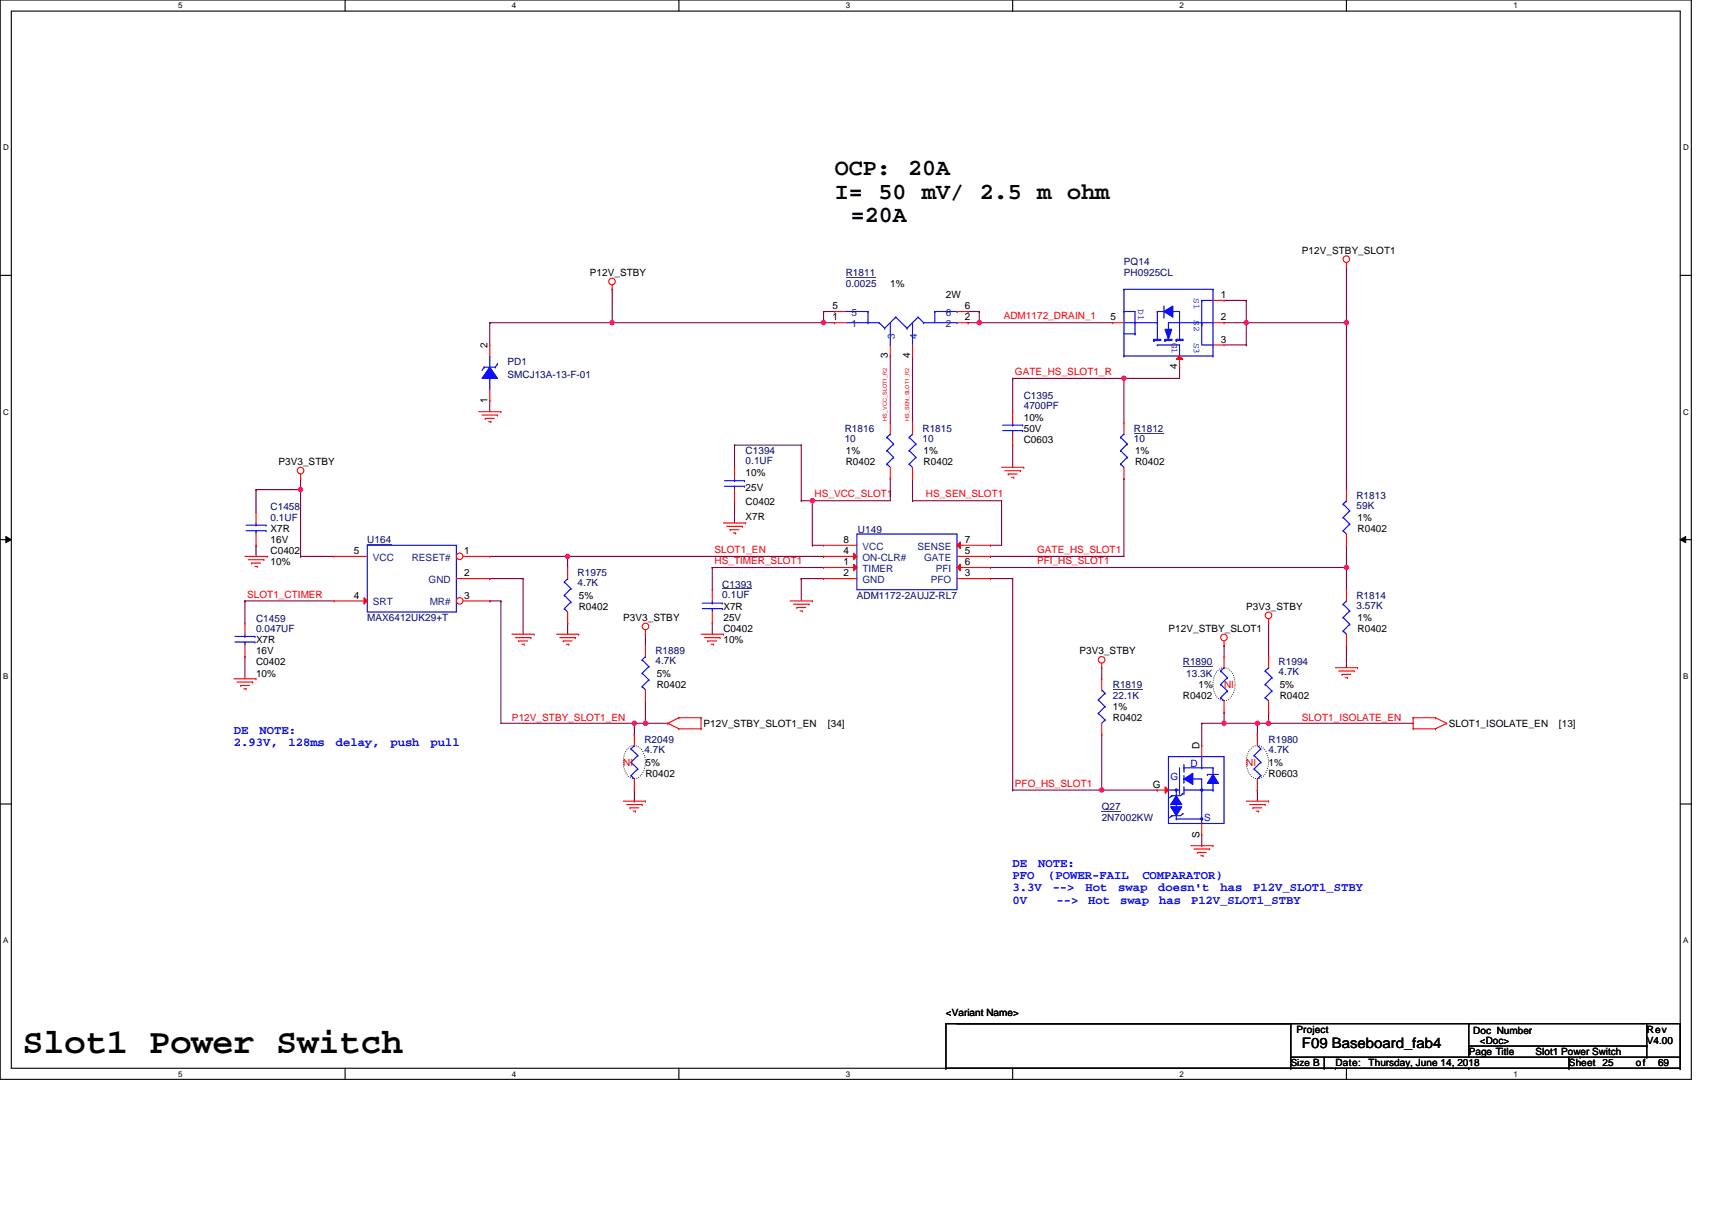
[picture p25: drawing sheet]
<svg xmlns="http://www.w3.org/2000/svg" width="297mm" height="210mm" viewBox="0 0 297 210" stroke-linecap="round" stroke-linejoin="round" font-family="sans-serif">
<defs><g id="words">
<text font-size="6.1" x="3.9" y="182.7">Slot1 Power Switch</text>
<g font-size="4">
<text x="144.8" y="30.4">OCP:</text>
<text x="144.8" y="34.5">I= 50 mV/ 2.5 m ohm</text>
<text x="157.6" y="30.4">20A</text>
<text x="147.6" y="38.5">=20A</text>
</g>
<text font-size="2.5" x="225.9" y="181.8">F09 Baseboard_fab4</text>
<g font-size="2.1" fill="#00f">
<text x="40.6" y="127.3">DE</text>
<text x="40.6" y="129.4">2.93V,</text>
<text x="45" y="127.3">NOTE:</text>
<text x="50" y="129.4">128ms</text>
<text x="58.2" y="129.4">delay,</text>
<text x="67.7" y="129.4">push</text>
<text x="74.7" y="129.4">pull</text>
<text x="175.7" y="150.4">DE</text>
<text x="175.7" y="152.5">PFO</text>
<text x="175.7" y="154.6">3.3V</text>
<text x="180.1" y="150.4">NOTE:</text>
<text x="181.9" y="152.5">(POWER-FAIL</text>
<text x="182.6" y="154.6">--&gt;</text>
<text x="188.3" y="154.6">Hot</text>
<text x="194" y="154.6">swap</text>
<text x="198.2" y="152.5">COMPARATOR)</text>
<text x="201" y="154.6">doesn't</text>
<text x="211.7" y="154.6">has</text>
<text x="217.4" y="154.6">P12V_SLOT1_STBY</text>
<text x="175.7" y="156.8">0V</text>
<text x="183.3" y="156.8">--&gt;</text>
<text x="188.8" y="156.8">Hot</text>
<text x="194.3" y="156.8">swap</text>
<text x="201.1" y="156.8">has</text>
<text x="206.6" y="156.8">P12V_SLOT1_STBY</text>
</g>
<g font-size="1.7">
<text x="102.3" y="47.9">P12V_STBY</text>
<text x="225.9" y="44">P12V_STBY_SLOT1</text>
<text x="144.4" y="53.6">5</text>
<text x="154.5" y="49.8">1%</text>
<text x="164.1" y="51.7">2W</text>
<text x="167.4" y="53.6">6</text>
<text x="211.8" y="51.7">1</text>
<text x="144.4" y="55.6">1</text>
<text x="167.4" y="55.6">2</text>
<text x="192.7" y="55.6">5</text>
<text x="211.8" y="59.4">3</text>
<text x="211.8" y="55.6">2</text>
<text x="84.6" y="60.4" transform="rotate(-90 84.6 60.4)">2</text>
<text x="154.1" y="62.1" transform="rotate(-90 154.1 62.1)">3</text>
<text x="157.9" y="62.1" transform="rotate(-90 157.9 62.1)">4</text>
<text x="204.3" y="64.1" transform="rotate(-90 204.3 64.1)">4</text>
<text x="84.6" y="69.9" transform="rotate(-90 84.6 69.9)">1</text>
<text x="177.6" y="76.8">C0603</text>
<text x="177.6" y="73">10%</text>
<text x="177.6" y="74.9">50V</text>
<text x="48.3" y="80.7">P3V3_STBY</text>
<text x="129.4" y="82.6">10%</text>
<text x="146.7" y="78.8">1%</text>
<text x="146.7" y="80.7">R0402</text>
<text x="160.2" y="78.8">1%</text>
<text x="160.2" y="80.7">R0402</text>
<text x="196.9" y="78.8">1%</text>
<text x="196.9" y="80.7">R0402</text>
<text x="129.4" y="85.1">25V</text>
<text x="129.4" y="87.6">C0402</text>
<text x="46.9" y="92.3">X7R</text>
<text x="46.9" y="94.2">16V</text>
<text x="129.4" y="90.1">X7R</text>
<text x="146.3" y="94.2">8</text>
<text x="167.4" y="94.2">7</text>
<text x="235.5" y="90.3">1%</text>
<text x="235.5" y="92.3">R0402</text>
<text x="46.9" y="96.1">C0402</text>
<text x="46.9" y="98.1">10%</text>
<text x="61.4" y="96.1">5</text>
<text x="80.5" y="96.1">1</text>
<text x="80.5" y="100">2</text>
<text x="146.3" y="98">1</text>
<text x="146.3" y="100">2</text>
<text x="146.3" y="96.1">4</text>
<text x="167.4" y="100">3</text>
<text x="167.4" y="96.1">5</text>
<text x="167.4" y="98">6</text>
<text x="61.4" y="103.8">4</text>
<text x="80.5" y="103.8">3</text>
<text x="100.4" y="103.8">5%</text>
<text x="100.4" y="105.8">R0402</text>
<text x="108.1" y="107.7">P3V3_STBY</text>
<text x="125.5" y="105.8">X7R</text>
<text x="125.5" y="107.7">25V</text>
<text x="216.2" y="105.8">P3V3_STBY</text>
<text x="235.5" y="107.7">1%</text>
<text x="44.4" y="111.6">X7R</text>
<text x="44.4" y="113.5">16V</text>
<text x="125.5" y="109.6">C0402</text>
<text x="125.5" y="111.6">10%</text>
<text x="187.3" y="113.5">P3V3_STBY</text>
<text x="202.7" y="109.6">P12V_STBY_SLOT1</text>
<text x="235.5" y="109.6">R0402</text>
<text x="44.4" y="115.4">C0402</text>
<text x="44.4" y="117.4">10%</text>
<text x="113.9" y="117.4">5%</text>
<text x="113.9" y="119.3">R0402</text>
<text x="207.9" y="119.3">1%</text>
<text x="222" y="119.3">5%</text>
<text x="193.1" y="125.1">R0402</text>
<text x="193.1" y="123.1">1%</text>
<text x="205.2" y="121.2">R0402</text>
<text x="222" y="121.2">R0402</text>
<text x="122" y="126">P12V_STBY_SLOT1_EN</text>
<text x="143.7" y="126">[34]</text>
<text x="208.1" y="129.9" transform="rotate(-90 208.1 129.9)">D</text>
<text x="251.4" y="126">SLOT1_ISOLATE_EN</text>
<text x="270.5" y="126">[13]</text>
<text x="112" y="132.8">5%</text>
<text x="112" y="134.7">R0402</text>
<text x="200" y="136.7">G</text>
<text x="220.1" y="134.7">R0603</text>
<text x="220.1" y="132.8">1%</text>
<text x="208.1" y="145.4" transform="rotate(-90 208.1 145.4)">S</text>
<text x="164.1" y="176.2">&lt;Variant Name&gt;</text>
<text x="224.9" y="179.1">Project</text>
<text x="255.6" y="179.3">Doc Number</text>
<text x="285.7" y="179.1">Rev</text>
<text x="224" y="184.9">Size B</text>
<text x="231.7" y="184.9">Date:</text>
<text x="237.5" y="184.9">Thursday, June 14, 2018</text>
<text x="254.8" y="183">Page Title</text>
<text x="256.8" y="181.1">&lt;Doc&gt;</text>
<text x="266.4" y="183">Slot1 Power Switch</text>
<text x="272.2" y="184.9">Sheet 25</text>
<text x="283.8" y="184.9">of</text>
<text x="285.7" y="181.1">V4.00</text>
<text x="287.7" y="184.9">69</text>
</g>
<g font-size="1.7" fill="#000080">
<text x="146.7" y="47.9">R1811</text>
<text x="195" y="45.9">PQ14</text>
<text x="195" y="47.9">PH0925CL</text>
<text x="146.7" y="49.8">0.0025</text>
<text x="88.1" y="63.3">PD1</text>
<text x="88.1" y="65.6">SMCJ13A-13-F-01</text>
<text x="177.6" y="69.3">C1395</text>
<text x="177.6" y="71">4700PF</text>
<text x="146.6" y="74.9">R1816</text>
<text x="146.6" y="76.6">10</text>
<text x="160.1" y="74.9">R1815</text>
<text x="160.1" y="76.6">10</text>
<text x="196.7" y="74.9">R1812</text>
<text x="196.7" y="76.6">10</text>
<text x="129.4" y="78.8">C1394</text>
<text x="129.4" y="80.5">0.1UF</text>
<text x="46.9" y="88.4">C1458</text>
<text x="235.3" y="86.5">R1813</text>
<text x="235.3" y="88.2">59K</text>
<text x="46.9" y="90.3">0.1UF</text>
<text x="63.7" y="94.2">U164</text>
<text x="148.9" y="92.5">U149</text>
<text x="100.2" y="100">R1975</text>
<text x="100.2" y="101.7">4.7K</text>
<text x="125.3" y="101.9">C1393</text>
<text x="44.4" y="107.9">C1459</text>
<text x="63.7" y="107.7">MAX6412UK29+T</text>
<text x="125.3" y="103.7">0.1UF</text>
<text x="148.7" y="103.8">ADM1172-2AUJZ-RL7</text>
<text x="235.3" y="103.8">R1814</text>
<text x="235.3" y="105.6">3.57K</text>
<text x="44.4" y="109.6">0.047UF</text>
<text x="113.7" y="113.5">R1889</text>
<text x="113.7" y="115.2">4.7K</text>
<text x="193.1" y="119.3">R1819</text>
<text x="205.2" y="115.4">R1890</text>
<text x="205.8" y="117.4">13.3K</text>
<text x="221.8" y="115.4">R1994</text>
<text x="221.8" y="117.2">4.7K</text>
<text x="193.1" y="121.2">22.1K</text>
<text x="111.8" y="128.9">R2049</text>
<text x="111.8" y="130.7">4.7K</text>
<text x="220.1" y="128.9">R1980</text>
<text x="220.1" y="130.7">4.7K</text>
<text x="191.2" y="140.5">Q27</text>
<text x="191.2" y="142.5">2N7002KW</text>
</g>
<g font-size="1.7" fill="#004080">
<text x="147.7" y="54.8">5</text>
<text x="147.7" y="56.8">1</text>
<text x="155.3" y="58.9" transform="rotate(-90 155.3 58.9)">3</text>
<text x="159.1" y="58.9" transform="rotate(-90 159.1 58.9)">4</text>
<text x="164.1" y="56.8">2</text>
<text x="164.1" y="54.8">6</text>
<text x="149.6" y="95.4">VCC</text>
<text x="159.2" y="95.4">SENSE</text>
<text x="64.7" y="97.3">VCC</text>
<text x="71.4" y="97.3">RESET#</text>
<text x="74.4" y="101.2">GND</text>
<text x="149.6" y="99.2">TIMER</text>
<text x="149.6" y="101.2">GND</text>
<text x="149.6" y="97.3">ON-CLR#</text>
<text x="160.3" y="97.3">GATE</text>
<text x="161.5" y="101.2">PFO</text>
<text x="162.4" y="99.2">PFI</text>
<text x="64.7" y="105">SRT</text>
<text x="74.6" y="105">MR#</text>
</g>
<g font-size="1.7" fill="#f00">
<text x="174.2" y="55.4">ADM1172_DRAIN_1</text>
<text x="176.1" y="65">GATE_HS_SLOT1_R</text>
<text x="141.3" y="86.3">HS_VCC_SLOT1</text>
<text x="160.6" y="86.3">HS_SEN_SLOT1</text>
<text x="124" y="95.9">SLOT1_EN</text>
<text x="179.9" y="95.9">GATE_HS_SLOT1</text>
<text x="124" y="97.9">HS_TIMER_SLOT1</text>
<text x="179.9" y="97.9">PFI_HS_SLOT1</text>
<text x="42.9" y="103.7">SLOT1_CTIMER</text>
<text x="212.4" y="119.3">NI</text>
<text x="88.8" y="125.1">P12V_STBY_SLOT1_EN</text>
<text x="225.9" y="125.1">SLOT1_ISOLATE_EN</text>
<text x="108.1" y="132.8">NI</text>
<text x="176.1" y="136.5">PFO_HS_SLOT1</text>
<text x="216.2" y="132.8">NI</text>
</g>
<g font-size="1.7" fill="#00f">
<text x="203.1" y="135.2">G</text>
<text x="206.6" y="133.1">D</text>
<text x="208.9" y="142.4">S</text>
</g>
<g font-size="1.6" fill="#00f">
<text x="197.5" y="53.7" transform="rotate(90 197.5 53.7)">D1</text>
<text x="207.2" y="51.7" transform="rotate(90 207.2 51.7)">S1</text>
<text x="203.3" y="59.5" transform="rotate(90 203.3 59.5)">G1</text>
<text x="207.2" y="55.6" transform="rotate(90 207.2 55.6)">S2</text>
<text x="207.2" y="59.5" transform="rotate(90 207.2 59.5)">S3</text>
</g>
<g font-size="1.4">
<text x="30.9" y="1.5">5</text>
<text x="88.8" y="1.5">4</text>
<text x="146.7" y="1.5">3</text>
<text x="204.7" y="1.5">2</text>
<text x="262.6" y="1.5">1</text>
<text x=".5" y="26.1">D</text>
<text x="292" y="26.1">D</text>
<text x=".5" y="71.9">C</text>
<text x="292" y="71.9">C</text>
<text x=".5" y="117.8">B</text>
<text x="292" y="117.8">B</text>
<text x=".5" y="163.6">A</text>
<text x="292" y="163.6">A</text>
<text x="30.9" y="186.8">5</text>
<text x="88.8" y="186.8">4</text>
<text x="146.7" y="186.8">3</text>
<text x="204.7" y="186.8">2</text>
<text x="262.6" y="186.8">1</text>
</g>
<g font-size="1" fill="#f00">
<text x="153.9" y="73" transform="rotate(-90 153.9 73)">HS_VCC_SLOT1_R2</text>
<text x="157.7" y="73" transform="rotate(-90 157.7 73)">HS_SEN_SLOT1_R2</text>
</g>
</g></defs>
<path d="M0 0h293.5v187.2h-293.5zM2 1.9h289.5v183.4h-289.5z" fill="none" stroke="#000" stroke-width=".19"/>
<g fill="#fff">
<path d="M30.9 .2h.8v1.6h-.8z"/>
<path d="M30.9 185.5h.8v1.6h-.8z"/>
</g>
<path d="M59.9 0v1.9M59.9 185.3v1.9" fill="none" stroke="#000" stroke-width=".19"/>
<g fill="#fff">
<path d="M88.8 .2h.8v1.6h-.8z"/>
<path d="M88.8 185.5h.8v1.6h-.8z"/>
</g>
<path d="M117.8 0v1.9M117.8 185.3v1.9" fill="none" stroke="#000" stroke-width=".19"/>
<g fill="#fff">
<path d="M146.7 .2h.8v1.6h-.8z"/>
<path d="M146.7 185.5h.8v1.6h-.8z"/>
</g>
<path d="M175.7 0v1.9M175.7 185.3v1.9" fill="none" stroke="#000" stroke-width=".19"/>
<g fill="#fff">
<path d="M204.7 .2h.7v1.6h-.7z"/>
<path d="M204.7 185.5h.7v1.6h-.7z"/>
</g>
<path d="M233.6 0v1.9M233.6 185.3v1.9" fill="none" stroke="#000" stroke-width=".19"/>
<g fill="#fff">
<path d="M262.6 .2h.7v1.6h-.7z"/>
<path d="M262.6 185.5h.7v1.6h-.7z"/>
<path d="M.5 24.8h1v1.6h-1z"/>
<path d="M292 24.8h1v1.6h-1z"/>
<path d="M.5 70.7h1v1.5h-1z"/>
<path d="M292 70.7h1v1.5h-1z"/>
</g>
<path d="M0 47.8h2M291.5 47.8h2" fill="none" stroke="#000" stroke-width=".19"/>
<g fill="#fff">
<path d="M.5 116.5h.9v1.6h-.9z"/>
<path d="M292 116.5h.9v1.6h-.9z"/>
</g>
<path d="M0 93.6h2M291.5 93.6h2" fill="none" stroke="#000" stroke-width=".19"/>
<path d="M1 93.1l1 .5-1 .5zM291.5 93.6l1-.5v1z" fill="#000"/>
<path d="M1 93.1l1 .5-1 .5zM291.5 93.6l1-.5v1z" fill="none" stroke="#000" stroke-width=".17"/>
<g fill="#fff">
<path d="M.5 162.4h.9v1.5h-.9z"/>
<path d="M292 162.4h.9v1.5h-.9z"/>
</g>
<path d="M0 139.5h2M291.5 139.5h2" fill="none" stroke="#000" stroke-width=".19"/>
<path d="M211.2 116.5a1.53 1.53 0 0 1 1.5-.7 1.53 1.53 0 0 1 1.2 1.1 3.7 3.7 0 0 1-.7 4.4 1.53 1.53 0 0 1-2.3-.8 4 4 0 0 1 .3-4zM108.8 130a1.52 1.52 0 0 1 1.5-.7 1.52 1.52 0 0 1 1.2 1.1 3.7 3.7 0 0 1-.6 4.4 1.53 1.53 0 0 1-2.3-.8 4 4 0 0 1 .2-4zM216.9 130a1.54 1.54 0 0 1 1.5-.7 1.54 1.54 0 0 1 1.3 1.1 3.7 3.7 0 0 1-.7 4.4 1.55 1.55 0 0 1-2.3-.8 4 4 0 0 1 .2-4z" fill="none" stroke="#000" stroke-width=".19" stroke-dasharray="0 .4"/>
<path d="M85 56h.1M85 56v3.8M85 56h57.9M106.2 50.2h.1M106.2 56h.1M106.2 50.2v5.8M85 69.5h.1M85 69.5v1.9" fill="none" stroke="#800040" stroke-width=".19"/>
<circle cx="142.9" cy="56" r=".38" fill="#f0f"/>
<circle cx="142.9" cy="56" r=".38" fill="none" stroke="#f0f" stroke-width=".19"/>
<circle cx="106.2" cy="56" r=".38" fill="#f0f"/>
<circle cx="106.2" cy="56" r=".38" fill="none" stroke="#f0f" stroke-width=".19"/>
<path d="M142.9 54h.1M142.9 56h.1M142.9 54h1.9M142.9 54v2M142.9 56h1.9M168 56h.1M168 54h.1M168 54h1.9M168 56h25.1M169.9 54h.1M169.9 56h.1M169.9 54v2" fill="none" stroke="#800040" stroke-width=".19"/>
<circle cx="169.9" cy="56" r=".38" fill="#f0f"/>
<circle cx="169.9" cy="56" r=".38" fill="none" stroke="#f0f" stroke-width=".19"/>
<path d="M233.6 46.3h.1M233.6 46.3v9.7" fill="none" stroke="#800040" stroke-width=".19"/>
<circle cx="233.6" cy="56" r=".38" fill="#f0f"/>
<circle cx="233.6" cy="56" r=".38" fill="none" stroke="#f0f" stroke-width=".19"/>
<g fill="none" stroke="#800040" stroke-width=".19">
<path d="M127.4 77.2h.1M127.4 77.2h11.6M127.4 77.2v3.9M139 77.2h.1M139 77.2v9.7M154.5 61.8h.1M154.5 61.8v11.5M158.3 61.8h.1M158.3 61.8v11.5M139 86.9h.1M140.9 94.6h.1M140.9 86.9h.1"/>
<path d="M140.9 94.6h2M140.9 86.9v7.7M154.5 83h.1M154.5 83v3.9h-15.5M158.3 83h.1M158.3 86.9h.1M158.3 86.9h15.5M158.3 83v3.9M171.8 94.6h.1M173.8 86.9h.1M173.8 86.9v7.7h-2"/>
</g>
<circle cx="140.9" cy="86.9" r=".38" fill="#f0f"/>
<circle cx="140.9" cy="86.9" r=".38" fill="none" stroke="#f0f" stroke-width=".19"/>
<g fill="none" stroke="#800040" stroke-width=".19">
<path d="M175.7 77.2h.1M175.7 65.6h.1M175.7 65.6v5.8M175.7 77.2v3.9M195 65.6h.1M195 65.6v7.7M204.7 63.7h.1M204.7 63.7v1.9M85 96.5h13.5M98.5 96.5h.1M123.6 98.4h.1M123.6 98.4v3.9"/>
<path d="M123.6 98.4h19.3M127.4 86.9h.1M127.4 86.9v3.8M171.8 96.5h.1M195 83h.1M195 83v13.5h-23.2M123.6 108.1h.1M123.6 108.1v1.9M139 100.4h.1M139 100.4v3.8M139 100.4h3.9M171.8 100.4h.1"/>
<path d="M171.8 100.4h3.9M175.7 100.4h.1M175.7 100.4v36.7M191.2 115.8h.1M191.2 115.8v2M175.7 137.1h.1M175.7 137.1h15.5"/>
</g>
<circle cx="191.1" cy="137" r=".38" fill="#f0f"/>
<circle cx="191.1" cy="137" r=".38" fill="none" stroke="#f0f" stroke-width=".19"/>
<path d="M233.6 94.6h.1M233.6 94.6v3.8M191.2 127.4h.1M191.2 127.4v9.7" fill="none" stroke="#800040" stroke-width=".19"/>
<circle cx="233.6" cy="98.4" r=".38" fill="#f0f"/>
<circle cx="233.6" cy="98.4" r=".38" fill="none" stroke="#f0f" stroke-width=".19"/>
<path d="M216.2 56h.1M216.2 56h17.4M233.6 56h.1M233.6 56v28.9M171.8 98.4h.1M171.8 98.4h61.8M233.6 98.4h.1M233.6 98.4v3.9M233.6 112h.1M233.6 112v3.8" fill="none" stroke="#800040" stroke-width=".19"/>
<circle cx="216.2" cy="56" r=".38" fill="#f0f"/>
<circle cx="216.2" cy="56" r=".38" fill="none" stroke="#f0f" stroke-width=".19"/>
<path d="M216.2 52.1h.1M216.2 56h.1M216.2 52.1v7.7M175.7 65.6h.1M175.7 65.6h29M195 65.6h.1" fill="none" stroke="#800040" stroke-width=".19"/>
<circle cx="195" cy="65.6" r=".38" fill="#f0f"/>
<circle cx="195" cy="65.6" r=".38" fill="none" stroke="#f0f" stroke-width=".19"/>
<path d="M212.4 56h3.8M212.4 52.1h3.8M212.4 59.8h3.8M216.2 56h.1M216.2 52.1h.1M216.2 59.8h.1M44.4 84.9h.1M44.4 84.9v3.9M44.4 84.9h7.8M52.2 83h.1M52.2 84.9h.1M52.2 83v13.5" fill="none" stroke="#800040" stroke-width=".19"/>
<circle cx="52.1" cy="84.9" r=".38" fill="#f0f"/>
<circle cx="52.1" cy="84.9" r=".38" fill="none" stroke="#f0f" stroke-width=".19"/>
<g fill="none" stroke="#800040" stroke-width=".19">
<path d="M44.4 94.6h.1M44.4 94.6v1.9M42.5 104.2h.1M42.5 113.9h.1M42.5 104.2h15.5M42.5 104.2v3.9M42.5 113.9v3.9M85 100.4h.1M85 100.4h5.8M90.8 100.4h.1M90.8 100.4v9.6M191.2 137.1h9.6"/>
<path d="M200.8 137.1h.1M208.5 125.5h.1M208.5 125.5v3.8M208.5 125.5h3.9M212.4 125.5h.1M208.5 146.7h.1M208.5 144.8v1.9"/>
</g>
<circle cx="212.4" cy="125.5" r=".38" fill="#f0f"/>
<circle cx="212.4" cy="125.5" r=".38" fill="none" stroke="#f0f" stroke-width=".19"/>
<g fill="none" stroke="#800040" stroke-width=".19">
<path d="M52.2 96.5h.1M52.2 96.5h5.8M98.5 96.5h.1M98.5 96.5h44.4M98.5 96.5v1.9M142.9 96.5h.1M85 104.2h.1M85 104.2h1.9M86.9 104.2h.1M86.9 104.2v21.3h23.2M112 110h.1M112 110v2"/>
<path d="M212.4 112h.1M212.4 112v1.9M110.1 125.5h.1M112 125.5h.1M112 125.5h3.9M112 121.6v3.9M115.9 125.5h.1M212.4 123.5h.1M212.4 123.5v2h5.8M218.2 125.5h.1"/>
</g>
<circle cx="98.5" cy="96.5" r=".38" fill="#f0f"/>
<circle cx="98.5" cy="96.5" r=".38" fill="none" stroke="#f0f" stroke-width=".19"/>
<path d="M98.5 108.1h.1M98.5 108.1v1.9M218.2 127.4h.1M220.1 125.5h.1M220.1 125.5h-1.9v1.9" fill="none" stroke="#800040" stroke-width=".19"/>
<circle cx="218.2" cy="125.5" r=".38" fill="#f0f"/>
<circle cx="218.2" cy="125.5" r=".38" fill="none" stroke="#f0f" stroke-width=".19"/>
<path d="M218.2 137.1h.1M218.2 137.1v1.9M220.1 123.5h.1M220.1 123.5v2h25.1M245.2 125.5h.1" fill="none" stroke="#800040" stroke-width=".19"/>
<circle cx="220.1" cy="125.5" r=".38" fill="#f0f"/>
<circle cx="220.1" cy="125.5" r=".38" fill="none" stroke="#f0f" stroke-width=".19"/>
<path d="M220.1 113.9h.1M220.1 108.1v5.8M110.1 127.4h.1M112 125.5h.1M112 125.5h-1.9v1.9" fill="none" stroke="#800040" stroke-width=".19"/>
<circle cx="110" cy="125.5" r=".38" fill="#f0f"/>
<circle cx="110" cy="125.5" r=".38" fill="none" stroke="#f0f" stroke-width=".19"/>
<circle cx="112" cy="125.5" r=".38" fill="#f0f"/>
<circle cx="112" cy="125.5" r=".38" fill="none" stroke="#f0f" stroke-width=".19"/>
<path d="M110.1 139h.1M110.1 137.1v1.9" fill="none" stroke="#800040" stroke-width=".19"/>
<g fill="none" stroke="#f00" stroke-width=".19">
<path d="M106.2 50.2h.1M106.2 49.4v.8M233.6 46.3h.1M233.6 45.6v.7M83 71.4h3.9M83.6 72h2.7M84.2 72.6h.1M84.2 72.6h1.5M84.8 73.2h.4M85.2 73.2h.1M86.3 72h.1M86.9 71.4h.1"/>
<path d="M158.3 73.3h.1M158.3 73.3v2M42.5 96.5h3.9M43.1 97.1h2.7M43.7 97.7h.1M43.7 97.7h1.5M44.2 98.3h.4M44.6 98.3h.1M45.8 97.1h.1M46.4 96.5h.1M52.2 83h.1M52.2 82.2v.8"/>
<path d="M125.5 90.7h3.9M126.1 91.3h2.7M126.7 91.9h.1M126.7 91.9h1.5M127.3 92.5h.3M127.6 92.5h.1M128.8 91.3h.1M129.4 90.7h.1M158.3 83h.1M158.3 81.1v1.9M173.8 81.1h3.8M174.3 81.7h2.8"/>
<path d="M174.9 82.2h.1M174.9 82.2h1.6M175.5 82.8h.4M175.9 82.8h.1M177.1 81.7h.1M177.6 81.1h.1M40.6 117.8h3.8M41.1 118.3h2.8M41.7 118.9h.1M41.7 118.9h1.6M42.3 119.5h.4M42.7 119.5h.1"/>
<path d="M43.9 118.3h.1M44.4 117.8h.1M88.8 110h3.9M89.4 110.6h2.7M90 111.2h.1M90 111.2h1.5M90.6 111.8h.3M90.9 111.8h.1M92.1 110.6h.1M92.7 110h.1M96.6 110h3.8M97.1 110.6h2.7"/>
<path d="M97.7 111.2h.1M97.7 111.2h1.5M98.3 111.8h.4M98.7 111.8h.1M99.8 110.6h.1M100.4 110h.1M112 110h.1M112 109.3v.7M121.6 110h3.9M122.2 110.6h2.7M122.8 111.2h.1M122.8 111.2h1.6"/>
<path d="M123.4 111.8h.4M123.8 111.8h.1M124.9 110.6h.1M125.5 110h.1M137.1 104.2h3.8M137.7 104.8h2.7M138.3 105.4h.1M138.3 105.4h1.5M138.8 106h.4M139.2 106h.1M140.4 104.8h.1M140.9 104.2h.1"/>
<path d="M191.2 115.8h.1M191.2 115v.8M212.4 112h.1M212.4 113.9h.1M212.4 111.2v.8M212.4 113.9v1.9M220.1 108.1h.1M220.1 107.3v.8M231.7 115.8h3.8M232.3 116.4h2.7M232.9 117h.1M232.9 117h1.5"/>
<path d="M233.4 117.6h.4M233.8 117.6h.1M235 116.4h.1M235.5 115.8h.1M108.1 139h3.9M108.7 139.6h2.7M111.4 139.6h.1M112 139h.1M115.9 125.5h.1M115.9 125.5l1.9 .9M117.8 124.5h.1M117.8 126.4h.1"/>
<path d="M117.8 124.5h3.8M117.8 126.4h3.8M117.8 124.5l-1.9 1M121.6 124.5h.1M121.6 126.4h.1M121.6 124.5v1.9M212.4 123.5h.1M212.4 121.6v1.9M216.2 139h3.9M216.8 139.6h2.7M219.5 139.6h.1M220.1 139h.1"/>
<path d="M245.2 126.4h.1M245.2 124.5h.1M245.2 124.5h3.9M245.2 126.4h3.9M245.2 124.5v1.9M249.1 124.5h.1M249.1 126.4h.1M249.1 124.5l1.9 1M251 125.5h.1M251 125.5l-1.9 .9M109.3 140.1h.1M109.3 140.1h1.5"/>
<path d="M109.9 140.7h.4M110.3 140.7h.1M206.6 146.7h3.9M207.2 147.3h2.7M207.7 147.9h.1M207.7 147.9h1.6M208.3 148.4h.4M208.7 148.4h.1M209.9 147.3h.1M210.5 146.7h.1M217.4 140.1h.1M217.4 140.1h1.5"/>
<path d="M218 140.7h.4M218.4 140.7h.1"/>
<circle cx="106.2" cy="48.8" r=".57"/>
<circle cx="233.6" cy="45" r=".57"/>
<circle cx="52.2" cy="81.6" r=".57"/>
<circle cx="112" cy="108.7" r=".57"/>
<circle cx="191.1" cy="114.5" r=".57"/>
<circle cx="212.4" cy="110.6" r=".57"/>
<circle cx="220.1" cy="106.7" r=".57"/>
</g>
<g fill="none" stroke="#000" stroke-width=".19">
<path d="M164.1 177.6h.1M164.1 177.6h127.4M164.1 177.6v7.7M224 177.6h.1M224 177.6v7.7M254.8 177.6h.1M254.8 177.6v5.8M285.7 177.6v5.8M291.5 177.6h.1M291.5 177.6v7.7M164.1 185.3h.1M164.1 185.3h127.4"/>
<path d="M224 185.3h.1M224 183.4h67.5M229.8 185.3h.1M229.8 183.4v1.9M231.7 185.3h.1M254.8 185.3h.1M254.8 181.5h30.9M272.2 185.3h.1M272.2 183.4v1.9M274.1 183.4h.1M285.7 181.5h.1M285.7 183.4h.1"/>
<path d="M291.5 185.3h.1M291.5 183.4h.1"/>
</g>
<g fill="none" stroke="#00f" stroke-width=".19">
<path d="M84 63.7h.1M84 63.7l-.4 .6M84 63.7h1.9M85 65.6h.1M85 61.8h.1M85 61.8v1.9M85 65.6v2M85.9 63.7h.1M86.3 63.1h.1M86.3 63.1l-.4 .6M157.8 78.2h.1M157.8 75.9h.1"/>
<path d="M157.8 78.2l1.1 1.1M157.8 75.9l1.1 1.1M158.3 75.3h.1M158.3 75.3l-.5 .6M158.9 79.3h.1M158.9 77h.1M158.9 79.3l-1.1 1.2M158.9 77l-1.1 1.2M157.8 80.5h.1M157.8 80.5l.5 .6M211.8 118.7h.1M211.8 116.4h.1"/>
<path d="M211.8 118.7l1.2 1.2M211.8 116.4l1.2 1.2M212.4 115.8h.1M212.4 115.8l-.6 .6M213 119.9h.1M213 117.6h.1M213 119.9l-1.2 1.1M213 117.6l-1.2 1.1M211.8 121h.1M211.8 121l.6 .6"/>
</g>
<path d="M205.2 115.7h5.2" fill="none" stroke="#000080" stroke-width=".17"/>
<path d="M85 63.7l1.3 1.9h-2.7z" fill-rule="evenodd" fill="#00f"/>
<path d="M85 63.7l1.3 1.9h-2.7zM174 74.7h3.4M174 73.7h3.4M175.7 73.7h.1M175.7 74.7h.1M175.7 73.3v.4M175.7 74.7v.6M177.4 74.7h.1M177.4 73.7h.1M148.7 92.6h17.3v9.7h-17.3z" fill="none" stroke="#00f" stroke-width=".19"/>
<path d="M85 59.8h.1M85 59.8v2M85 69.5h.1M85 67.6v1.9M175.7 71.4h.1M175.7 77.2h.1M175.7 71.4v1.9M175.7 75.3v1.9" fill="none" stroke="#f00" stroke-width=".19"/>
<path d="M148.1 97.9l.6 .5-.6 .6z" fill="#f00"/>
<path d="M142.9 98.4h.1M142.9 98.4h5.8M148.1 97.9l.6 .5-.6 .6zM142.9 100.4h.1M142.9 100.4h5.8M166 100.4h5.8M171.8 100.4h.1" fill="none" stroke="#f00" stroke-width=".19"/>
<path d="M148.1 95.9l.6 .6-.6 .6z" fill="#f00"/>
<path d="M142.9 96.5h.1M142.9 96.5h5.8M148.1 95.9l.6 .6-.6 .6zM166 96.5h5.8M171.8 96.5h.1" fill="none" stroke="#f00" stroke-width=".19"/>
<path d="M166 98.4l.6-.5v1.1z" fill="#f00"/>
<path d="M166 98.4l.6-.5v1.1zM166 98.4h5.8M171.8 98.4h.1" fill="none" stroke="#f00" stroke-width=".19"/>
<path d="M166 94.6l.6-.6v1.2z" fill="#f00"/>
<path d="M142.9 94.6h.1M142.9 94.6h5.8M166 94.6l.6-.6v1.2zM166 94.6h5.8M171.8 94.6h.1" fill="none" stroke="#f00" stroke-width=".19"/>
<path d="M201.9 54l1.6-.9v1.9z" fill="#00f"/>
<path d="M201.9 54l1.6-.9v1.9z" fill="none" stroke="#00f" stroke-width=".19"/>
<path d="M202.1 57.1h1.2l-.6 1.8z" fill="#00f"/>
<g fill="none" stroke="#00f" stroke-width=".19">
<path d="M195 54h.1M195 50.2h.1M195 54h1.9v3.9M195 56h5.8M195 50.2h15.5M195 50.2v11.6M195 57.9h1.9M196.9 57.9h.1M196.9 56h.1M200.2 59.1h.1M200.2 58.9h.1M200.2 58.9h1.2"/>
<path d="M200.2 58.9v.2M200.8 59.8h.1M200.8 54h.1M200.8 56h.1M200.8 59.8h3.9v2M200.8 54h1.1M200.8 54v4.9M201.4 58.9h.1M201.4 58.9v.2h-1.2M201.9 55h.1M201.9 53.1v1.9M202.1 57.1h1.2l-.6 1.8z"/>
<path d="M202.1 59.1h.1M202.1 58.9h.1M202.1 58.9h1.2M202.1 58.9v.2M202.7 58.9h.1M202.7 56h.1M202.7 56h7.8M202.7 56v2.9M203.3 58.9h.1M203.3 58.9v.2h-1.2M203.5 54h.1M203.5 54h1.2v4.9"/>
<path d="M204.1 59.1h.1M204.1 58.9h.1M204.1 58.9h1.1M204.1 58.9v.2M204.7 56h.1M204.7 58.9h.1M205.2 58.9h.1M205.2 58.9v.2h-1.1M208.5 56.4h.1M208.5 56.2h.1M208.5 56h.1M208.5 52.1h.1"/>
<path d="M208.5 52.1v7.7h2M208.5 52.1h2M210.5 59.8h.1M210.5 56h.1M210.5 50.2h.1M210.5 50.2v11.6M195 61.8h.1M195 61.8h15.5M204.7 61.8h.1M210.5 61.8h.1"/>
</g>
<path d="M193.1 56h.1M193.1 56h1.9M210.5 59.8h1.9M210.5 56h1.9M212.4 59.8h.1M212.4 56h.1" fill="none" stroke="#f00" stroke-width=".19"/>
<path d="M204.1 62.3l.6-.5 .5 .5z" fill="#f00"/>
<g fill="none" stroke="#f00" stroke-width=".19">
<path d="M144.8 54h.1M144.8 56h.1M144.8 56h1.9M144.8 54h1.9M154.5 59.8v2M158.3 59.8v2M166 56h2M166 54h2M168 56h.1M168 54h.1M210.5 52.1h1.9M212.4 52.1h.1"/>
<path d="M154.5 61.8h.1M154.5 73.3h.1M154.5 73.3v2M158.3 61.8h.1M195 73.3h.1M195 73.3v2M204.1 62.3l.6-.5 .5 .5zM204.7 63.7h.1M204.7 61.8v1.9M44.4 88.8h.1M44.4 94.6h.1M44.4 88.8v1.9"/>
<path d="M44.4 92.6v2M98.5 98.4h.1M98.5 98.4v2M127.4 81.1h.1M127.4 86.9h.1M127.4 81.1v1.9M127.4 84.9v2M154.5 83h.1M154.5 81.1v1.9M195 83h.1M195 81.1v1.9M233.6 94.6h.1"/>
<path d="M233.6 84.9h.1M233.6 84.9v2M233.6 92.6v2M42.5 108.1h.1M42.5 113.9h.1M42.5 108.1v1.9M42.5 112v1.9M98.5 108.1h.1M98.5 106.2v1.9M112 112h.1M112 112v1.9M112 119.7v1.9"/>
<path d="M123.6 102.3h.1M123.6 108.1h.1M123.6 102.3v1.9M123.6 106.2v1.9M191.2 117.8h.1M191.2 117.8v1.9M220.1 113.9h.1M220.1 113.9v1.9M233.6 112h.1M233.6 102.3h.1M233.6 102.3v1.9M233.6 110v2"/>
<path d="M110.1 137.1h.1M110.1 127.4h.1M110.1 127.4v1.9M110.1 135.1v2M112 121.6h.1M191.2 127.4h.1M191.2 125.5v1.9M220.1 123.5h.1M220.1 121.6v1.9"/>
</g>
<g fill="none" stroke="#00f" stroke-width=".19">
<path d="M146.7 56h5.8M146.7 54h3.9M150.6 54h.1M150.6 56h.1M150.6 54v2M152.5 56h.1M152.5 56l1 .9M153.5 56.9h.1M154.5 59.8h.1M154.5 56v3.8M155.4 55h.1M155.4 55l-1.9 1.9"/>
<path d="M155.4 55l2 1.9M157.4 56.9h.1M158.3 59.8h.1M158.3 56v3.8M159.3 55h.1M159.3 55l-1.9 1.9M159.3 55l.9 1M160.2 56h.1M160.2 56h5.8M162.2 54h.1M162.2 54h3.8M162.2 54v2"/>
<path d="M166 56h.1M166 54h.1M153.9 78.2h.1M153.9 75.9h.1M153.9 78.2l1.1 1.1M153.9 75.9l1.1 1.1M154.5 75.3h.1M154.5 75.3l-.6 .6M155 79.3h.1M155 77h.1M155 79.3l-1.1 1.2M155 77l-1.1 1.2"/>
<path d="M194.4 78.2h.1M194.4 75.9h.1M194.4 78.2l1.2 1.1M194.4 75.9l1.2 1.1M195 75.3h.1M195 75.3l-.6 .6M195.6 79.3h.1M195.6 77h.1M195.6 79.3l-1.2 1.2M195.6 77l-1.2 1.2M42.7 92.1h3.5M42.7 91.1h3.5"/>
<path d="M44.4 91.1h.1M44.4 92.1h.1M44.4 90.7v.4M44.4 92.1v.5M46.2 92.1h.1M46.2 91.1h.1M125.7 84.3h3.5M125.7 83.4h3.5M127.4 83.4h.1M127.4 84.3h.1M127.4 83v.4M127.4 84.3v.6"/>
<path d="M129.2 84.3h.1M129.2 83.4h.1M153.9 80.5h.1M153.9 80.5l.6 .6M194.4 80.5h.1M194.4 80.5l.6 .6M233 92.1h.1M233 89.8h.1M233 87.4h.1M233 92.1l.6 .5M233 89.8l1.2 1.1M233 87.4l1.2 1.2"/>
<path d="M233.6 86.9h.1M233.6 86.9l-.6 .5M234.2 90.9h.1M234.2 88.6h.1M234.2 90.9l-1.2 1.2M234.2 88.6l-1.2 1.2M40.8 111.4h3.4M40.8 110.4h3.4M42.5 110.4h.1M42.5 111.4h.1M42.5 110v.4M42.5 111.4v.6"/>
<path d="M44.2 111.4h.1M44.2 110.4h.1M97.9 105.6h.1M97.9 103.3h.1M97.9 101h.1M97.9 105.6l.6 .6M97.9 103.3l1.2 1.1M97.9 101l1.2 1.1M98.5 100.4h.1M98.5 100.4l-.6 .6M99.1 104.4h.1M99.1 102.1h.1"/>
<path d="M99.1 104.4l-1.2 1.2M99.1 102.1l-1.2 1.2M111.4 119.1h.1M111.4 116.8h.1M111.4 114.5h.1M111.4 119.1l.6 .6M111.4 116.8l1.2 1.1M111.4 114.5l1.2 1.1M112 113.9h.1M112 113.9l-.6 .6M112.6 117.9h.1M112.6 115.6h.1"/>
<path d="M112.6 117.9l-1.2 1.2M112.6 115.6l-1.2 1.2M121.9 105.6h3.4M121.9 104.6h3.4M123.6 104.6h.1M123.6 105.6h.1M123.6 104.2v.4M123.6 105.6v.6M125.3 105.6h.1M125.3 104.6h.1M191.2 119.7h.1M191.2 119.7l.5 .6"/>
<path d="M219.5 118.7h.1M219.5 116.4h.1M219.5 118.7l1.2 1.2M219.5 116.4l1.2 1.2M220.1 115.8h.1M220.1 115.8l-.6 .6M220.7 119.9h.1M220.7 117.6h.1M220.7 119.9l-1.2 1.1M220.7 117.6l-1.2 1.1M233 109.5h.1M233 107.1h.1"/>
<path d="M233 104.8h.1M233 109.5l.6 .5M233 107.1l1.2 1.2M233 104.8l1.2 1.2M233.6 104.2h.1M233.6 104.2l-.6 .6M234.2 108.3h.1M234.2 106h.1M234.2 108.3l-1.2 1.2M234.2 106l-1.2 1.1M109.5 134.5h.1M109.5 132.2h.1"/>
<path d="M109.5 129.9h.1M109.5 134.5l.6 .6M109.5 132.2l1.2 1.2M109.5 129.9l1.2 1.2M110.1 129.3h.1M110.1 129.3l-.6 .6M110.7 133.4h.1M110.7 131.1h.1M110.7 133.4l-1.2 1.1M110.7 131.1l-1.2 1.1M190.6 123.7h.1M190.6 121.4h.1"/>
<path d="M190.6 123.7l1.1 1.2M190.6 121.4l1.1 1.2M191.7 124.9h.1M191.7 122.6h.1M191.7 120.3h.1M191.7 124.9l-.5 .6M191.7 122.6l-1.1 1.1M191.7 120.3l-1.1 1.1M219.5 121h.1M219.5 121l.6 .6"/>
</g>
<path d="M146.7 48.1h5.2M196.7 75.1h5.2M125.3 102.2h5.2M193.1 119.5h5.1" fill="none" stroke="#000080" stroke-width=".17"/>
<path d="M205.4 135.1l1.6-.9v1.9z" fill="#00f"/>
<g fill="none" stroke="#00f" stroke-width=".19">
<path d="M204.7 137.6h.1M204.7 133.2v4.4M205.4 135.1l1.6-.9v1.9zM205.4 133.8h.1M205.4 135.7h.1M205.4 137.6h.1M205.4 135.1h.1M205.4 133.2h.1M205.4 132.6v1.2M205.4 134.5v1.2M205.4 136.5v1.1M205.4 135.1h3.1v7.8"/>
<path d="M205.4 137.1h5.1M205.4 133.2h5.1M208.5 137.1h.1M208.5 133.2h.1M208.5 131.3v1.9M209.5 134.3h.1M209.5 134.3h1.9M210.5 137.1h.1M210.5 133.2h.1M210.5 133.2v1.1M210.5 135.9v1.2"/>
</g>
<path d="M204.1 138l.9 1.6h-1.9z" fill="#00f"/>
<g fill="none" stroke="#00f" stroke-width=".19">
<path d="M203.3 138h.1M203.3 138h1.5M204.1 138l.9 1.6h-1.9zM204.1 138.6h.1M204.1 137.1v1.5M204.1 139.2v1.1M203.3 141.5h.1M203.3 141.5h1.5M204.1 140.3h.1M204.1 142.1h.1M204.1 140.7v1.4M204.1 142.1h4.4"/>
<path d="M208.5 142.1h.1"/>
</g>
<path d="M203.9 136.9h.3v.3h-.3z" fill-rule="evenodd" fill="#00f"/>
<path d="M203.9 136.9h.3v.3h-.3z" fill="none" stroke="#00f" stroke-width=".19"/>
<path d="M203.1 140h1.9l-.9 1.5z" fill="#00f"/>
<path d="M202.7 137.1h2M203.1 140h1.9l-.9 1.5zM204.7 137.1h.1" fill="none" stroke="#00f" stroke-width=".19"/>
<circle cx="208.5" cy="142.1" r=".18" fill="#00f"/>
<g fill="none" stroke="#00f" stroke-width=".19">
<path d="M202.7 131.3h9.7v11.6h-9.7zM203.3 138h.1M203.3 138l-.4 .4M205.2 137.6h.1M205.2 137.6l-.4 .4M203.3 141.5h.1M203.3 141.5l-.4 .4M205.2 141.1h.1M205.2 141.1l-.4 .4"/>
<circle cx="208.5" cy="142.1" r=".18"/>
</g>
<path d="M210.5 134.3l.9 1.6h-1.9z" fill="#00f"/>
<path d="M210.5 134.3l.9 1.6h-1.9z" fill="none" stroke="#00f" stroke-width=".19"/>
<circle cx="208.5" cy="137" r=".18" fill="#00f"/>
<circle cx="208.5" cy="137" r=".18" fill="none" stroke="#00f" stroke-width=".19"/>
<path d="M191.2 140.8h3.3" fill="none" stroke="#000080" stroke-width=".17"/>
<path d="M208.5 129.3h.1M208.5 129.3v2" fill="none" stroke="#f00" stroke-width=".19"/>
<path d="M202.2 136.5l.5 .6-.5 .5z" fill="#f00"/>
<path d="M200.8 137.1h.1M200.8 137.1h1.9M202.2 136.5l.5 .6-.5 .5zM218.2 127.4h.1M218.2 137.1h.1M218.2 127.4v1.9M218.2 135.1v2M208.5 144.8h.1M208.5 142.9v1.9" fill="none" stroke="#f00" stroke-width=".19"/>
<g fill="none" stroke="#00f" stroke-width=".19">
<path d="M63.7 94.6h15.5v11.6h-15.5zM217.6 131.1h.1M217.6 133.4h.1M217.6 131.1l1.2 1.1M217.6 133.4l1.2 1.1M218.2 135.1h.1M218.2 129.3l.6 .6M218.8 129.9h.1M218.8 132.2h.1M218.8 134.5h.1M218.8 129.9l-1.2 1.2M218.8 132.2l-1.2 1.2"/>
<path d="M218.8 134.5l-.6 .6"/>
</g>
<path d="M63.7 94.4h4.2" fill="none" stroke="#000080" stroke-width=".17"/>
<circle cx="79.8" cy="96.5" r=".57" fill="#fff"/>
<g fill="none" stroke="#f00" stroke-width=".19">
<path d="M80.3 96.5h4.7M85 96.5h.1M79.2 100.4h5.8M85 100.4h.1"/>
<circle cx="79.8" cy="96.5" r=".57"/>
</g>
<circle cx="79.8" cy="104.2" r=".57" fill="#fff"/>
<g fill="none" stroke="#f00" stroke-width=".19">
<path d="M58 96.5h.1M58 96.5h5.7M80.3 104.2h4.7M85 104.2h.1"/>
<circle cx="79.8" cy="104.2" r=".57"/>
</g>
<path d="M63.2 103.7l.5 .5-.5 .6z" fill="#f00"/>
<path d="M58 104.2h.1M58 104.2h5.7M63.2 103.7l.5 .5-.5 .6z" fill="none" stroke="#f00" stroke-width=".19"/>
<circle cx="142.9" cy="56" r=".38" fill="#f0f"/>
<circle cx="142.9" cy="56" r=".38" fill="none" stroke="#f0f" stroke-width=".19"/>
<circle cx="106.2" cy="56" r=".38" fill="#f0f"/>
<circle cx="106.2" cy="56" r=".38" fill="none" stroke="#f0f" stroke-width=".19"/>
<circle cx="169.9" cy="56" r=".38" fill="#f0f"/>
<circle cx="169.9" cy="56" r=".38" fill="none" stroke="#f0f" stroke-width=".19"/>
<circle cx="233.6" cy="56" r=".38" fill="#f0f"/>
<circle cx="233.6" cy="56" r=".38" fill="none" stroke="#f0f" stroke-width=".19"/>
<circle cx="140.9" cy="86.9" r=".38" fill="#f0f"/>
<circle cx="140.9" cy="86.9" r=".38" fill="none" stroke="#f0f" stroke-width=".19"/>
<circle cx="191.1" cy="137" r=".38" fill="#f0f"/>
<circle cx="191.1" cy="137" r=".38" fill="none" stroke="#f0f" stroke-width=".19"/>
<circle cx="233.6" cy="98.4" r=".38" fill="#f0f"/>
<circle cx="233.6" cy="98.4" r=".38" fill="none" stroke="#f0f" stroke-width=".19"/>
<circle cx="216.2" cy="56" r=".38" fill="#f0f"/>
<circle cx="216.2" cy="56" r=".38" fill="none" stroke="#f0f" stroke-width=".19"/>
<circle cx="195" cy="65.6" r=".38" fill="#f0f"/>
<circle cx="195" cy="65.6" r=".38" fill="none" stroke="#f0f" stroke-width=".19"/>
<circle cx="52.1" cy="84.9" r=".38" fill="#f0f"/>
<circle cx="52.1" cy="84.9" r=".38" fill="none" stroke="#f0f" stroke-width=".19"/>
<circle cx="212.4" cy="125.5" r=".38" fill="#f0f"/>
<circle cx="212.4" cy="125.5" r=".38" fill="none" stroke="#f0f" stroke-width=".19"/>
<circle cx="98.5" cy="96.5" r=".38" fill="#f0f"/>
<circle cx="98.5" cy="96.5" r=".38" fill="none" stroke="#f0f" stroke-width=".19"/>
<circle cx="218.2" cy="125.5" r=".38" fill="#f0f"/>
<circle cx="218.2" cy="125.5" r=".38" fill="none" stroke="#f0f" stroke-width=".19"/>
<circle cx="220.1" cy="125.5" r=".38" fill="#f0f"/>
<circle cx="220.1" cy="125.5" r=".38" fill="none" stroke="#f0f" stroke-width=".19"/>
<circle cx="110" cy="125.5" r=".38" fill="#f0f"/>
<circle cx="110" cy="125.5" r=".38" fill="none" stroke="#f0f" stroke-width=".19"/>
<circle cx="112" cy="125.5" r=".38" fill="#f0f"/>
<circle cx="112" cy="125.5" r=".38" fill="none" stroke="#f0f" stroke-width=".19"/>
<use href="#words"/>
</svg>
